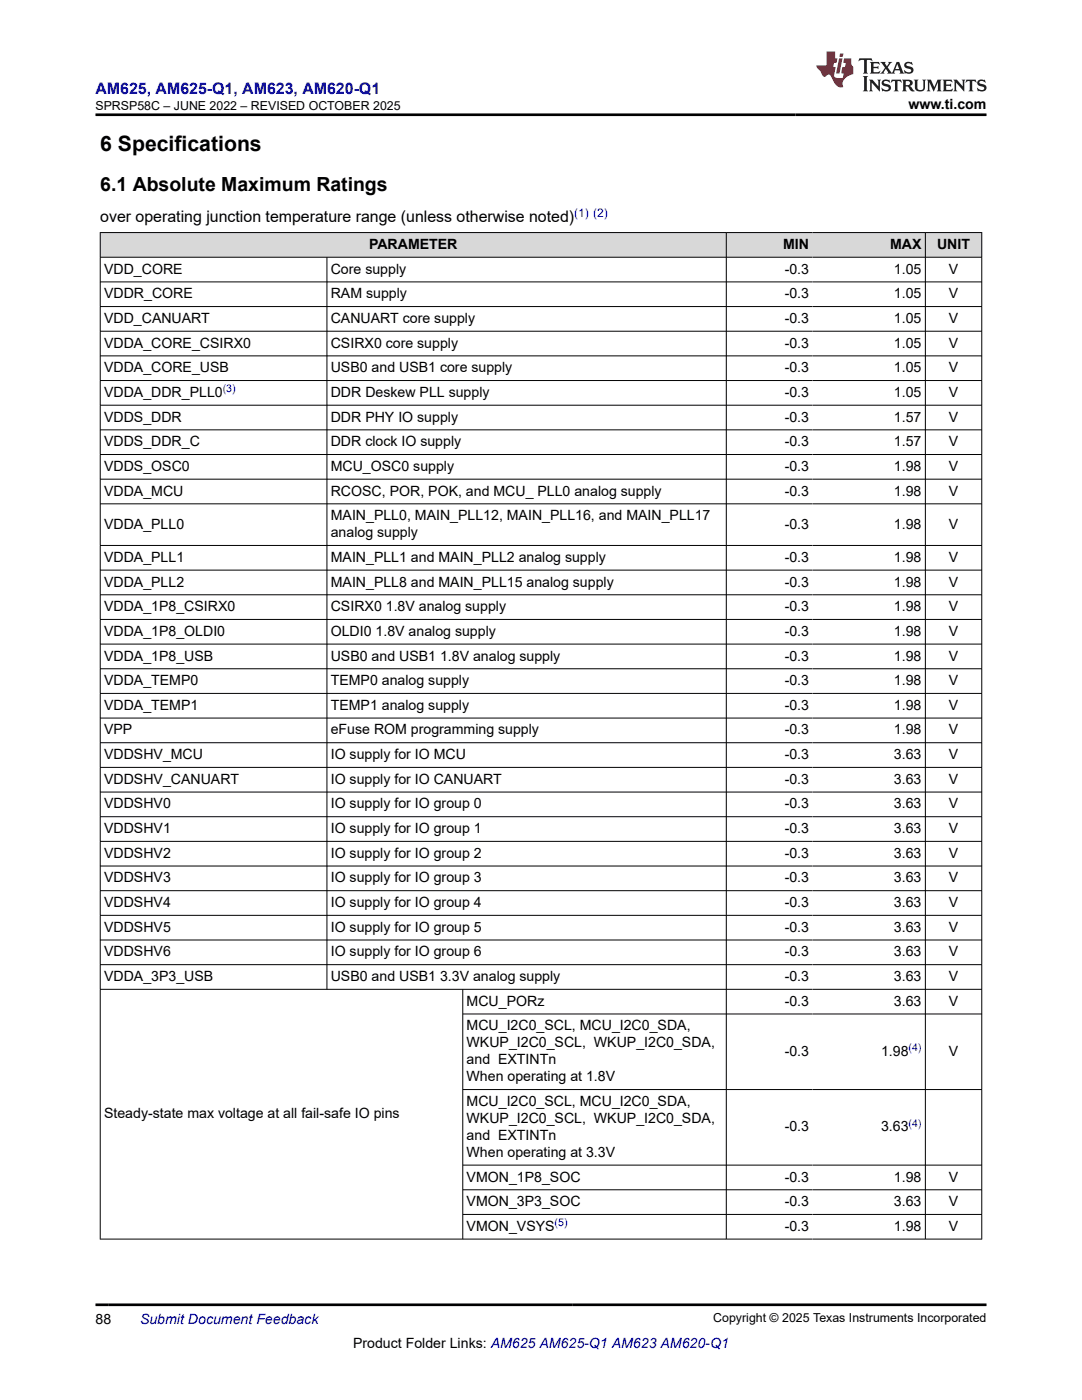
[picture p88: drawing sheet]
<svg xmlns="http://www.w3.org/2000/svg" width="216mm" height="279mm" viewBox="0 0 216 279" stroke-linecap="round" stroke-linejoin="round" font-family="sans-serif">
<defs><g id="words">
<text font-size="4.2" x="20" y="30.2">6 Specifications</text>
<text font-size="3.9" x="20" y="38.2">6.1 Absolute Maximum Ratings</text>
<text font-size="3.2" fill="#00f" x="19" y="18.7">AM625, AM625-Q1, AM623, AM620-Q1</text>
<text font-size="3.2" x="20" y="44.3">over operating junction temperature range (unless otherwise noted)</text>
<g font-size="2.8">
<text x="181.3" y="21.8">www.ti.com</text>
<text x="73.6" y="49.7">PARAMETER</text>
<text x="156.3" y="49.7">MIN</text>
<text x="177.6" y="49.7">MAX</text>
<text x="187" y="49.7">UNIT</text>
<text x="20.8" y="54.6">VDD_CORE</text>
<text x="20.8" y="59.5">VDDR_CORE</text>
<text x="66" y="54.6">Core supply</text>
<text x="66" y="59.5">RAM supply</text>
<text x="156.6" y="54.6">-0.3</text>
<text x="156.6" y="59.5">-0.3</text>
<text x="178.4" y="54.6">1.05</text>
<text x="178.4" y="59.5">1.05</text>
<text x="189.3" y="54.6">V</text>
<text x="189.3" y="59.5">V</text>
<text x="20.8" y="64.5">VDD_CANUART</text>
<text x="66" y="64.5">CANUART core supply</text>
<text x="156.6" y="64.5">-0.3</text>
<text x="178.4" y="64.5">1.05</text>
<text x="189.3" y="64.5">V</text>
<text x="20.8" y="69.4">VDDA_CORE_CSIRX0</text>
<text x="66" y="69.4">CSIRX0 core supply</text>
<text x="156.6" y="69.4">-0.3</text>
<text x="178.4" y="69.4">1.05</text>
<text x="189.3" y="69.4">V</text>
<text x="20.8" y="74.3">VDDA_CORE_USB</text>
<text x="66" y="74.3">USB0 and USB1 core supply</text>
<text x="156.6" y="74.3">-0.3</text>
<text x="178.4" y="74.3">1.05</text>
<text x="189.3" y="74.3">V</text>
<text x="20.8" y="79.2">VDDA_DDR_PLL0</text>
<text x="66" y="79.2">DDR Deskew PLL supply</text>
<text x="156.6" y="79.2">-0.3</text>
<text x="178.4" y="79.2">1.05</text>
<text x="189.3" y="79.2">V</text>
<text x="20.8" y="84.1">VDDS_DDR</text>
<text x="20.8" y="89.1">VDDS_DDR_C</text>
<text x="66" y="84.1">DDR PHY IO supply</text>
<text x="66" y="89.1">DDR clock IO supply</text>
<text x="156.6" y="84.1">-0.3</text>
<text x="156.6" y="89.1">-0.3</text>
<text x="178.4" y="84.1">1.57</text>
<text x="178.4" y="89.1">1.57</text>
<text x="189.3" y="84.1">V</text>
<text x="189.3" y="89.1">V</text>
<text x="20.8" y="94">VDDS_OSC0</text>
<text x="66" y="94">MCU_OSC0 supply</text>
<text x="156.6" y="94">-0.3</text>
<text x="178.4" y="94">1.98</text>
<text x="189.3" y="94">V</text>
<text x="20.8" y="98.9">VDDA_MCU</text>
<text x="66" y="98.9">RCOSC, POR, POK, and MCU_ PLL0 analog supply</text>
<text x="156.6" y="98.9">-0.3</text>
<text x="178.4" y="98.9">1.98</text>
<text x="189.3" y="98.9">V</text>
<text x="20.8" y="105.5">VDDA_PLL0</text>
<text x="66" y="103.8">MAIN_PLL0, MAIN_PLL12, MAIN_PLL16, and MAIN_PLL17</text>
<text x="66" y="107.2">analog supply</text>
<text x="156.6" y="105.5">-0.3</text>
<text x="178.4" y="105.5">1.98</text>
<text x="189.3" y="105.5">V</text>
<text x="20.8" y="112.1">VDDA_PLL1</text>
<text x="66" y="112.1">MAIN_PLL1 and MAIN_PLL2 analog supply</text>
<text x="156.6" y="112.1">-0.3</text>
<text x="178.4" y="112.1">1.98</text>
<text x="189.3" y="112.1">V</text>
<text x="20.8" y="117.1">VDDA_PLL2</text>
<text x="66" y="117.1">MAIN_PLL8 and MAIN_PLL15 analog supply</text>
<text x="156.6" y="117.1">-0.3</text>
<text x="178.4" y="117.1">1.98</text>
<text x="189.3" y="117.1">V</text>
<text x="20.8" y="122">VDDA_1P8_CSIRX0</text>
<text x="66" y="122">CSIRX0 1.8V analog supply</text>
<text x="156.6" y="122">-0.3</text>
<text x="178.4" y="122">1.98</text>
<text x="189.3" y="122">V</text>
<text x="20.8" y="126.9">VDDA_1P8_OLDI0</text>
<text x="20.8" y="131.8">VDDA_1P8_USB</text>
<text x="66" y="126.9">OLDI0 1.8V analog supply</text>
<text x="66" y="131.8">USB0 and USB1 1.8V analog supply</text>
<text x="156.6" y="126.9">-0.3</text>
<text x="156.6" y="131.8">-0.3</text>
<text x="178.4" y="126.9">1.98</text>
<text x="178.4" y="131.8">1.98</text>
<text x="189.3" y="126.9">V</text>
<text x="189.3" y="131.8">V</text>
<text x="20.8" y="136.7">VDDA_TEMP0</text>
<text x="66" y="136.7">TEMP0 analog supply</text>
<text x="156.6" y="136.7">-0.3</text>
<text x="178.4" y="136.7">1.98</text>
<text x="189.3" y="136.7">V</text>
<text x="20.8" y="141.7">VDDA_TEMP1</text>
<text x="66" y="141.7">TEMP1 analog supply</text>
<text x="156.6" y="141.7">-0.3</text>
<text x="178.4" y="141.7">1.98</text>
<text x="189.3" y="141.7">V</text>
<text x="20.8" y="146.6">VPP</text>
<text x="66" y="146.6">eFuse ROM programming supply</text>
<text x="156.6" y="146.6">-0.3</text>
<text x="178.4" y="146.6">1.98</text>
<text x="189.3" y="146.6">V</text>
<text x="20.8" y="151.5">VDDSHV_MCU</text>
<text x="66" y="151.5">IO supply for IO MCU</text>
<text x="156.6" y="151.5">-0.3</text>
<text x="178.4" y="151.5">3.63</text>
<text x="189.3" y="151.5">V</text>
<text x="20.8" y="156.4">VDDSHV_CANUART</text>
<text x="20.8" y="161.3">VDDSHV0</text>
<text x="66" y="156.4">IO supply for IO CANUART</text>
<text x="66" y="161.3">IO supply for IO group 0</text>
<text x="156.6" y="156.4">-0.3</text>
<text x="156.6" y="161.3">-0.3</text>
<text x="178.4" y="156.4">3.63</text>
<text x="178.4" y="161.3">3.63</text>
<text x="189.3" y="156.4">V</text>
<text x="189.3" y="161.3">V</text>
<text x="20.8" y="166.3">VDDSHV1</text>
<text x="66" y="166.3">IO supply for IO group 1</text>
<text x="156.6" y="166.3">-0.3</text>
<text x="178.4" y="166.3">3.63</text>
<text x="189.3" y="166.3">V</text>
<text x="20.8" y="171.2">VDDSHV2</text>
<text x="66" y="171.2">IO supply for IO group 2</text>
<text x="156.6" y="171.2">-0.3</text>
<text x="178.4" y="171.2">3.63</text>
<text x="189.3" y="171.2">V</text>
<text x="20.8" y="176.1">VDDSHV3</text>
<text x="66" y="176.1">IO supply for IO group 3</text>
<text x="156.6" y="176.1">-0.3</text>
<text x="178.4" y="176.1">3.63</text>
<text x="189.3" y="176.1">V</text>
<text x="20.8" y="181">VDDSHV4</text>
<text x="20.8" y="186">VDDSHV5</text>
<text x="66" y="181">IO supply for IO group 4</text>
<text x="66" y="186">IO supply for IO group 5</text>
<text x="156.6" y="181">-0.3</text>
<text x="156.6" y="186">-0.3</text>
<text x="178.4" y="181">3.63</text>
<text x="178.4" y="186">3.63</text>
<text x="189.3" y="181">V</text>
<text x="189.3" y="186">V</text>
<text x="20.8" y="190.9">VDDSHV6</text>
<text x="66" y="190.9">IO supply for IO group 6</text>
<text x="156.6" y="190.9">-0.3</text>
<text x="178.4" y="190.9">3.63</text>
<text x="189.3" y="190.9">V</text>
<text x="20.8" y="195.8">VDDA_3P3_USB</text>
<text x="66" y="195.8">USB0 and USB1 3.3V analog supply</text>
<text x="156.6" y="195.8">-0.3</text>
<text x="178.4" y="195.8">3.63</text>
<text x="189.3" y="195.8">V</text>
<text x="93.1" y="200.7">MCU_PORz</text>
<text x="156.6" y="200.7">-0.3</text>
<text x="178.4" y="200.7">3.63</text>
<text x="189.3" y="200.7">V</text>
<text x="93.1" y="205.6">MCU_I2C0_SCL, MCU_I2C0_SDA,</text>
<text x="93.1" y="209">WKUP_I2C0_SCL, WKUP_I2C0_SDA,</text>
<text x="93.1" y="212.4">and EXTINTn</text>
<text x="93.1" y="215.8">When operating at 1.8V</text>
<text x="156.6" y="210.7">-0.3</text>
<text x="175.8" y="210.7">1.98</text>
<text x="189.3" y="210.7">V</text>
<text x="93.1" y="220.7">MCU_I2C0_SCL, MCU_I2C0_SDA,</text>
<text x="20.8" y="223.2">Steady-state max voltage at all fail-safe IO pins</text>
<text x="93.1" y="224.1">WKUP_I2C0_SCL, WKUP_I2C0_SDA,</text>
<text x="93.1" y="227.5">and EXTINTn</text>
<text x="156.6" y="225.8">-0.3</text>
<text x="175.8" y="225.8">3.63</text>
<text x="93.1" y="230.9">When operating at 3.3V</text>
<text x="93.1" y="235.8">VMON_1P8_SOC</text>
<text x="156.6" y="235.8">-0.3</text>
<text x="178.4" y="235.8">1.98</text>
<text x="189.3" y="235.8">V</text>
<text x="93.1" y="240.7">VMON_3P3_SOC</text>
<text x="93.1" y="245.6">VMON_VSYS</text>
<text x="156.6" y="240.7">-0.3</text>
<text x="156.6" y="245.6">-0.3</text>
<text x="178.4" y="240.7">3.63</text>
<text x="178.4" y="245.6">1.98</text>
<text x="189.3" y="240.7">V</text>
<text x="189.3" y="245.6">V</text>
<text x="19" y="264.2">88</text>
<text x="70.5" y="269">Product Folder Links: AM625 AM625-Q1 AM623 AM620-Q1</text>
</g>
<text font-size="2.8" fill="#00f" x="27.9" y="264.2">Submit Document Feedback</text>
<g font-size="2.5">
<text x="19" y="21.9">SPRSP58C – JUNE 2022 – REVISED OCTOBER 2025</text>
<text x="142.3" y="263.9">Copyright © 2025 Texas Instruments Incorporated</text>
</g>
<text font-size="2.4" fill="#00f" x="114.6" y="43.2">(1) (2)</text>
<g font-size="2.1" fill="#00f">
<text x="44.5" y="78.3">(3)</text>
<text x="181.3" y="209.8">(4)</text>
<text x="181.3" y="224.9">(4)</text>
<text x="110.7" y="244.7">(5)</text>
</g>
</g></defs>
<g fill="#d8d8d8">
<path d="M20 46.4h175.9v4.9h-175.9z" fill-rule="evenodd"/>
<path d="M20.1 46.5h124.8v4.8h-124.8z" fill-rule="evenodd"/>
<path d="M145 46.5h17.1v4.8h-17.1z" fill-rule="evenodd"/>
<path d="M162.1 46.5h22.5v4.8h-22.5z" fill-rule="evenodd"/>
<path d="M184.7 46.5h11.1v4.8h-11.1z" fill-rule="evenodd"/>
</g>
<g fill="none" stroke="#000" stroke-width=".2">
<path d="M19.9 46.4h176.1M19.9 51.3h176.1M19.9 56.3h176.1M20 46.4v201M65.2 51.3v146.2M144.9 46.4v201M184.6 46.4v201M195.9 46.4v201M19.9 61.2h176.1M19.9 66.1h176.1M19.9 71h176.1M19.9 75.9h176.1"/>
<path d="M19.9 80.9h176.1M19.9 85.8h176.1M19.9 90.7h176.1M19.9 95.6h176.1M19.9 100.6h176.1M19.9 108.9h176.1M19.9 113.8h176.1M19.9 118.7h176.1M19.9 123.6h176.1M19.9 128.5h176.1M19.9 133.5h176.1M19.9 138.4h176.1"/>
<path d="M19.9 143.3h176.1M19.9 148.2h176.1M19.9 153.1h176.1M19.9 158.1h176.1M19.9 163h176.1M19.9 167.9h176.1M19.9 172.8h176.1M19.9 177.8h176.1M19.9 182.7h176.1M19.9 187.6h176.1M19.9 192.5h176.1M19.9 197.4h176.1"/>
<path d="M92.3 197.4v50M92.3 202.4h103.7M92.3 217.4h103.7M92.3 232.5h103.7M92.3 237.4h103.7M92.3 242.4h103.7M196 247.3h-176.1"/>
</g>
<path d="M171.5 11.6l-.2 .6 .5-.2h.6v.1v2.2l-.2 .4h1l-.2-.4v-2.2v-.1h.5l.6 .2-.2-.6zM173.6 12.4l.2 .3v1.6l-.2 .4h1.9l.1-.6a1.08 1.08 0 0 1-1.3 .2v-.7h.6l.4 .2v-.7l-.4 .2h-.6v-.5l.2-.2a1 1 0 0 1 1 .3l-.1-.5zM175.7 12.4l.9 1.1-1 1.2h.9l-.2-.2 .5-.8 .4 .8-.2 .2h1.6l-.2-.2 .2-.5h.9l.1 .5-.1 .2h.9l-.2-.4-.8-1.9h-.5l-.9 2.1-.9-1.1 .9-1h-.8l.2 .2-.4 .6-.4-.6 .2-.2zM179 12.8l.4 1h-.7zM180.7 12.5a.65 .65 0 0 0-.2 .7 .65 .65 0 0 0 .6 .5l.6 .1 .1 .3a.79 .79 0 0 1-.7 .4 .79 .79 0 0 1-.7-.5l.1 .7 .2-.1a.93 .93 0 0 0 1.1 0 .93 .93 0 0 0 .4-.9 1.46 1.46 0 0 0-1.2-.6l-.1-.3a1.09 1.09 0 0 1 1.2 .2l-.2-.6-.1 .1-.5-.2zM172.2 15.2l.2 .4v2.2l-.2 .4h1l-.2-.4v-2.2l.2-.4zM173.4 15.9l.2 .4v1.5l-.2 .4h.8l-.3-.4 .1-1.3 1.6 1.8v-2l.2-.4h-.7l.1 .2 .1 1.1-1.2-1.3zM176.2 16a.65 .65 0 0 0-.2 .8 .65 .65 0 0 0 .6 .4l.6 .2 .1 .2a.79 .79 0 0 1-.7 .4 .79 .79 0 0 1-.7-.5l.1 .7 .2-.1a.93 .93 0 0 0 1.1 .1 .93 .93 0 0 0 .4-1 1.46 1.46 0 0 0-1.2-.5l-.1-.4a1.09 1.09 0 0 1 1.2 .2l-.1-.6-.2 .1-.5-.1zM177.9 15.9l-.1 .6a.63 .63 0 0 1 .8-.3v1.6l-.3 .4h1l-.2-.4v-1.6a.66 .66 0 0 1 .8 .3l-.1-.6zM180 15.9l.2 .4v1.5l-.2 .4h1l-.2-.2-.1-.7h.5l.1 .2a.79 .79 0 0 0 1.2 .6l-1-.9a.61 .61 0 0 0 .6-.6 .61 .61 0 0 0-.5-.7zM180.8 16.2h.1a.47 .47 0 0 1 .5 .1 .47 .47 0 0 1 .1 .5l-.1 .1-.7 .1zM182.3 15.9l.2 .2a2.27 2.27 0 0 0 .4 2 1.04 1.04 0 0 0 1.7-.7v-1.3l.2-.2h-.8l.2 .4v1.1a.6 .6 0 0 1-.6 .6 .6 .6 0 0 1-.6-.6v-1.1l.3-.4zM184.9 15.9l.2 .4v1.5l-.2 .4h.8l-.3-.4v-1.4l.9 1.9 .9-1.9v1.4l-.3 .4h1l-.2-.4v-1.5l.2-.4h-.8l-.7 1.5-.6-1.5zM188.1 15.9l.2 .4v1.5l-.2 .4h1.9l.1-.6a1.09 1.09 0 0 1-1.3 .2v-.7h.6l.4 .2v-.6l-.4 .2h-.6v-.6l.2-.1a1.01 1.01 0 0 1 1 .3l-.1-.6zM190.2 15.9l.3 .4v1.5l-.3 .4h.8l-.2-.4v-1.3l1.6 1.8v-2l.2-.4h-.7l.2 .2v1.1l-1.2-1.3zM192.8 15.9l-.1 .6a.63 .63 0 0 1 .8-.3v1.6l-.3 .4h1l-.2-.4v-1.6a.66 .66 0 0 1 .8 .3l-.1-.6zM195.2 16a.65 .65 0 0 0-.2 .8 .65 .65 0 0 0 .6 .4l.6 .2 .2 .2a.79 .79 0 0 1-.7 .4 .79 .79 0 0 1-.7-.5l.1 .7 .2-.1a.93 .93 0 0 0 1 .1 .93 .93 0 0 0 .5-1 1.46 1.46 0 0 0-1.3-.5v-.4a1.09 1.09 0 0 1 1.2 .2l-.2-.6-.2 .1-.5-.1z" fill="#231f20"/>
<path d="M164.9 10.3v2.7h-2l.1 .4 .8 1a.95 .95 0 0 0 1 .9 .59 .59 0 0 1 .5-.4 .59 .59 0 0 1 .5 .3l.4 .8a1.59 1.59 0 0 0 2.1 1.4 1.61 1.61 0 0 1 1-2.3l1-.3-.1-1.5a1.59 1.59 0 0 1-.3-1.7h-1.5l-.2 .9h.6l-.2 .9h-.5l-.2 .9v.3l.4 .1-.1 .9h-.7a.73 .73 0 0 1-1-.7l.3-1.5h-.5l.1-.9h.5l.2-.9h-.5v-1.3zM167.4 11.6l-.6 3.1h.7l.6-3.1zM167.6 10.7l-.1 .6h.7l.1-.6z" fill="#ed1c24"/>
<path d="M19 22.9h177.8M19 260.4h177.8" fill="none" stroke="#000" stroke-width=".53"/>
<use href="#words"/>
</svg>
